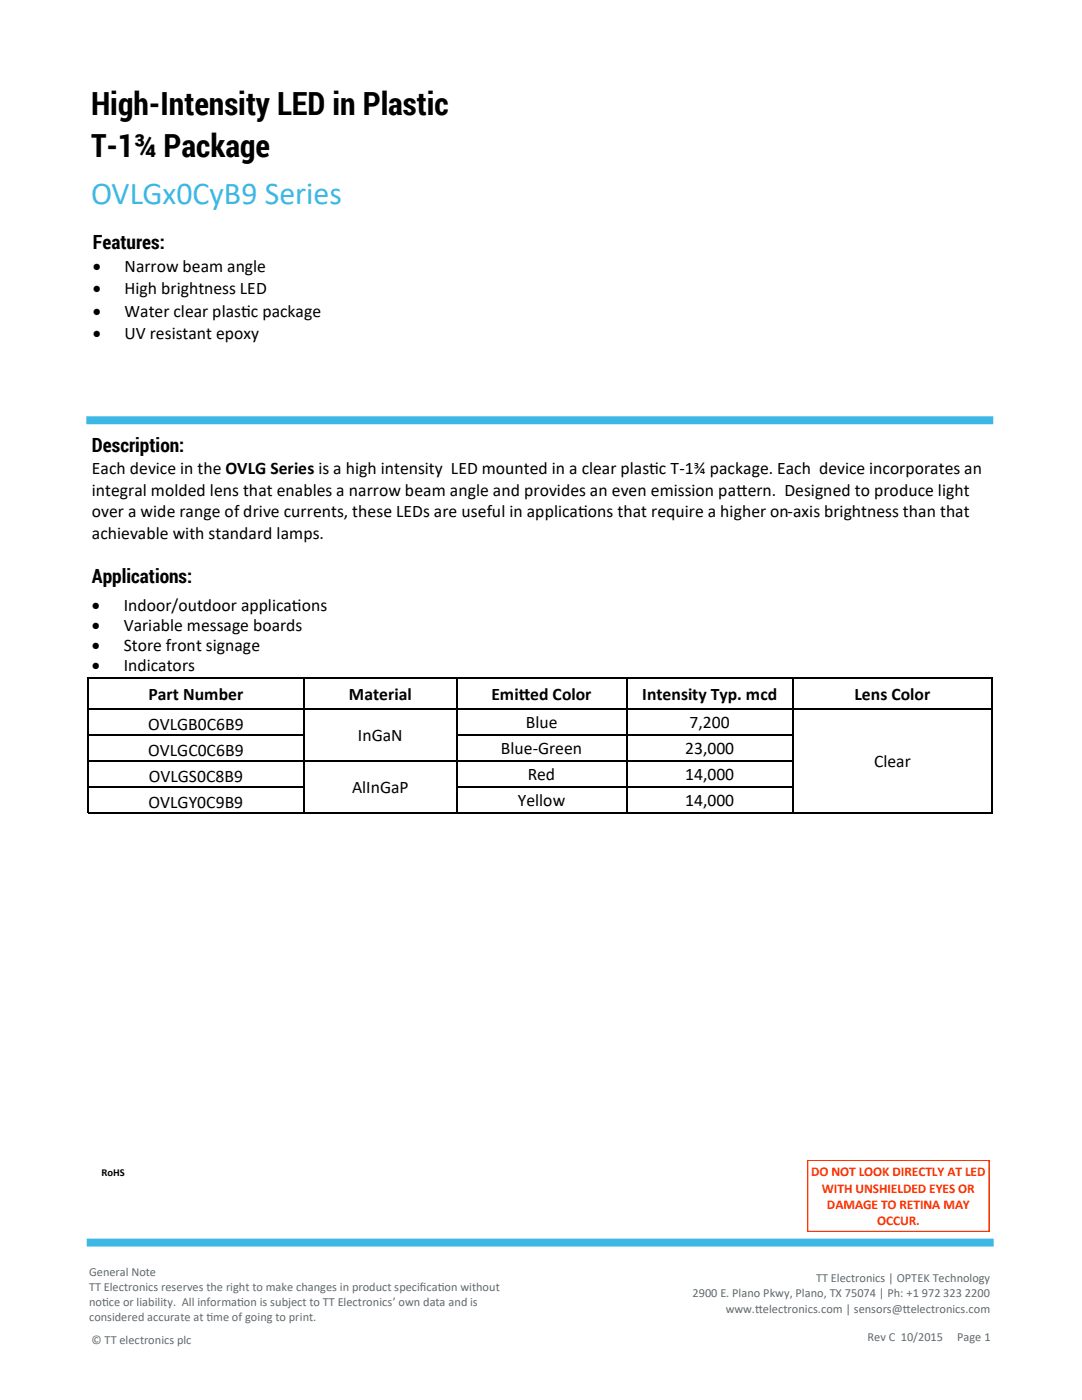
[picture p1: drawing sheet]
<svg xmlns="http://www.w3.org/2000/svg" width="216mm" height="279mm" viewBox="0 0 216 279" stroke-linecap="round" stroke-linejoin="round" font-family="sans-serif">
<defs><g id="words">
<text font-size="6.4" x="18.2" y="22.9">High-Intensity LED in Plastic</text>
<text font-size="6.3" x="18.2" y="31.3">T-1¾ Package</text>
<text font-size="6.3" fill="#3db7e4" x="18.2" y="40.8">OVLGx0CyB9 Series</text>
<g font-size="3.9">
<text x="18.5" y="49.7">Features:</text>
<text x="18.3" y="90.1">Description:</text>
<text x="18.3" y="116.3">Applications:</text>
</g>
<g font-size="3.5">
<text x="18.5" y="54.3">•</text>
<text x="18.5" y="58.8">•</text>
<text x="24.9" y="54.3">Narrow beam angle</text>
<text x="24.9" y="58.8">High brightness LED</text>
<text x="18.5" y="63.2">•</text>
<text x="24.9" y="63.2">Water clear plast</text>
<text x="48.1" y="63.2">ic package</text>
<text x="18.5" y="67.6">•</text>
<text x="24.9" y="67.6">UV resistant epoxy</text>
<text x="18.3" y="94.6">Each device in the OVLG Series is a high intensity LED mounted in a clear plast</text>
<text x="129.5" y="94.6">ic T-1¾ package. Each device incorporates an</text>
<text x="18.3" y="98.9">integral molded lens that enables a narrow beam angle and provides an even emission pat</text>
<text x="146.9" y="98.9">tern. Designed to produce light</text>
<text x="18.3" y="103.2">over a wide range of drive currents, these LEDs are useful in applicat</text>
<text x="18.3" y="107.5">achievable with standard lamps.</text>
<text x="115.4" y="103.2">ions that require a higher on-axis brightness than that</text>
<text x="18.3" y="121.9">•</text>
<text x="18.3" y="125.9">•</text>
<text x="24.7" y="121.9">Indoor/outdoor applicat</text>
<text x="24.7" y="125.9">Variable message boards</text>
<text x="58.2" y="121.9">ions</text>
<text x="18.3" y="129.9">•</text>
<text x="24.7" y="129.9">Store front signage</text>
<text x="18.3" y="133.8">•</text>
<text x="24.7" y="133.8">Indicators</text>
<text x="29.6" y="139.6">Part Number</text>
<text x="69.6" y="139.6">Material</text>
<text x="98.1" y="139.6">Emit</text>
<text x="103.5" y="139.6">ted Color</text>
<text x="128.2" y="139.6">Intensity Typ. mcd</text>
<text x="170.5" y="139.6">Lens Color</text>
<text x="29.6" y="145.7">OVLGB0C6B9</text>
<text x="71.4" y="147.9">InGaN</text>
<text x="104.9" y="145.3">Blue</text>
<text x="137.6" y="145.3">7,200</text>
<text x="29.6" y="150.9">OVLGC0C6B9</text>
<text x="100" y="150.5">Blue-Green</text>
<text x="105.3" y="155.7">Red</text>
<text x="136.7" y="150.5">23,000</text>
<text x="136.7" y="155.7">14,000</text>
<text x="174.4" y="153.1">Clear</text>
<text x="29.6" y="161.3">OVLGY0C9B9</text>
<text x="29.7" y="156.1">OVLGS0C8B9</text>
<text x="70.2" y="158.4">AlInGaP</text>
<text x="103.4" y="160.9">Yellow</text>
<text x="136.7" y="160.9">14,000</text>
</g>
<g font-size="2.7" fill="#f30">
<text x="161.8" y="234.8">DO NOT LOOK DIRECTLY AT LED</text>
<text x="164" y="238">WITH UNSHIELDED EYES OR</text>
<text x="165" y="241.3">DAMAGE TO RETINA MAY</text>
<text x="175" y="244.5">OCCUR.</text>
</g>
<g font-size="2.5" fill="#5e6a71">
<text x="17.8" y="254.6">General Note</text>
<text x="17.8" y="257.6">TT Electronics reserves the right to make changes in product specif</text>
<text x="83.8" y="257.6">icat</text>
<text x="87.3" y="257.6">ion without</text>
<text x="162.8" y="255.9">TT Electronics | OPTEK Technology</text>
<text x="17.8" y="260.6">not</text>
<text x="17.8" y="263.7">considered accurate at t</text>
<text x="20.4" y="260.6">ice or liability. All informat</text>
<text x="41.2" y="263.7">ime of going to print.</text>
<text x="47.3" y="260.6">ion is subject to TT Electronics’ own data and is</text>
<text x="138.2" y="258.9">2900 E. Plano Pkwy, Plano, TX 75074 | Ph: +1 972 323 2200</text>
<text x="144.8" y="262">www.t</text>
<text x="150.7" y="262">telectronics.com | sensors@t</text>
<text x="180.2" y="262">telectronics.com</text>
<text x="18.3" y="268.1">© TT electronics plc</text>
<text x="173.1" y="267.6">Rev C 10/2015</text>
<text x="191" y="267.6">Page 1</text>
</g>
<text font-size="2.1" x="20.2" y="234.7">RoHS</text>
</g></defs>
<path d="M17.2 83.9h181M17.3 248h181" fill="none" stroke="#3db7e4" stroke-width="1.6" stroke-linecap="butt"/>
<g fill="none" stroke="#000" stroke-width=".21">
<path d="M17.5 135.3h180.6M17.6 135.2v27M60.7 135.3v26.9M91.2 135.3v26.9M125.1 135.3v26.9M158.2 135.3v26.9M198 135.2v27M17.7 141.5h180.2M17.7 146.7h43.1M17.7 151.9h140.6M17.7 157.1h43.1M91 146.7h67.3"/>
<path d="M91 157.1h67.3M17.5 162.2h180.6"/>
</g>
<path d="M161.1 231.5h36.3v14.3h-36.3z" fill-rule="evenodd" fill="#fff"/>
<path d="M161.1 231.5h36.3v14.3h-36.3z" fill="none" stroke="#f30" stroke-width=".35"/>
<use href="#words"/>
</svg>
